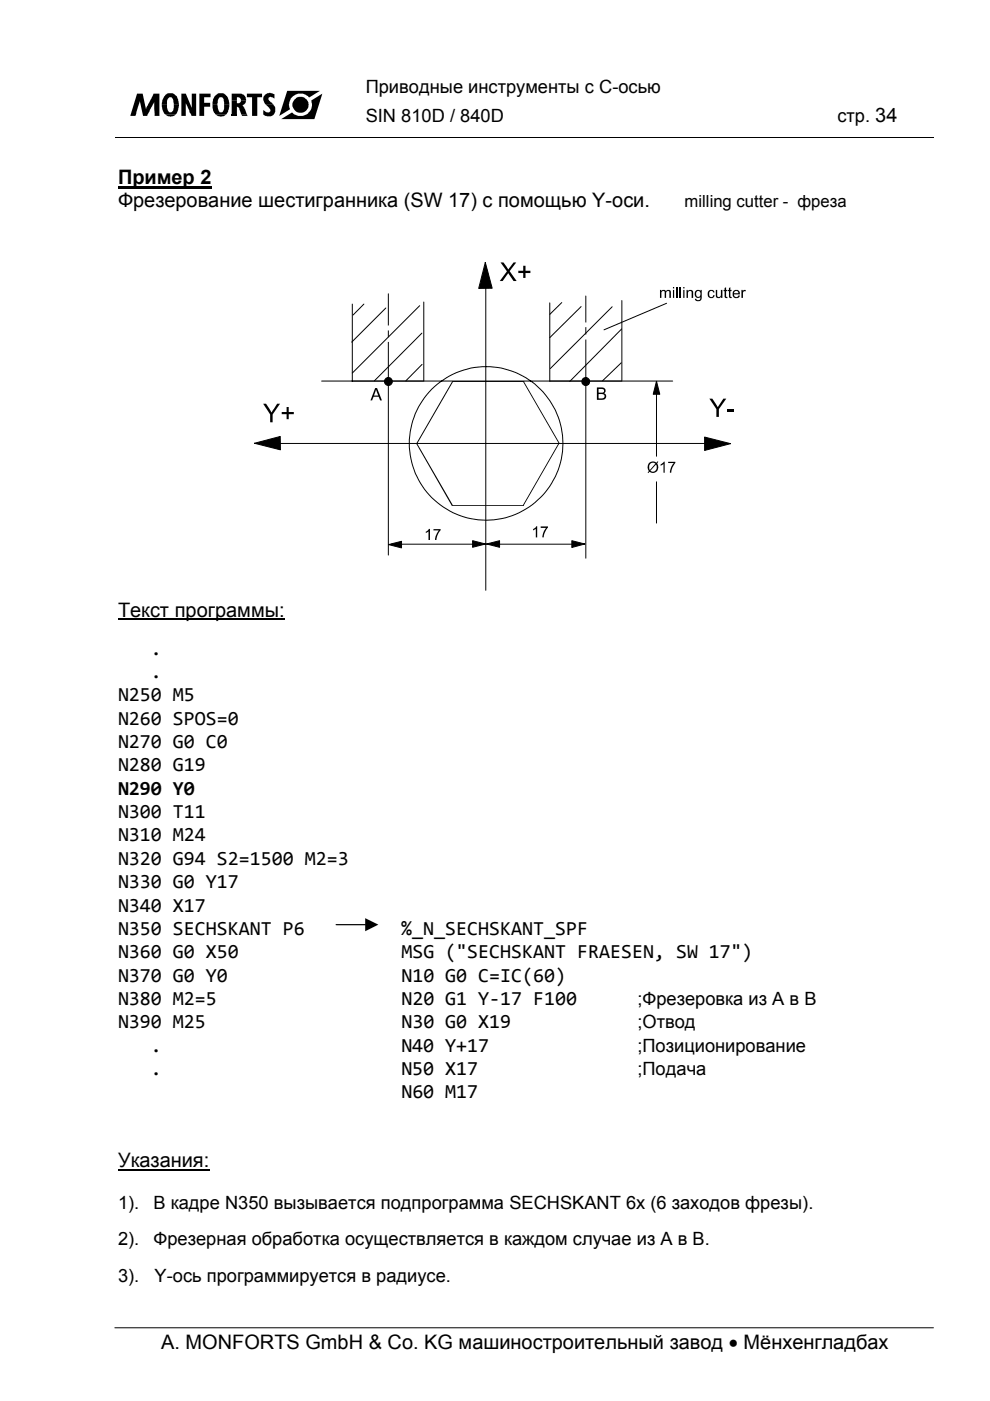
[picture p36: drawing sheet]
<svg xmlns="http://www.w3.org/2000/svg" width="210mm" height="297mm" viewBox="0 0 210 297" stroke-linecap="round" stroke-linejoin="round" font-family="sans-serif">
<defs><g id="words">
<g font-size="4.2">
<text x="25" y="39.1">Пример 2</text>
<text x="25" y="43.9">Фрезерование шестигранника (SW 17) с помощью Y-оси.</text>
<text x="25" y="130.7">Текст программы:</text>
<text x="32" y="138.8">.</text>
<text x="32" y="143.7">.</text>
<text x="25" y="148.7">N250 M5</text>
<text x="25" y="153.6">N260 SPOS=0</text>
<text x="25" y="158.6">N270 G0 C0</text>
<text x="25" y="163.6">N280 G19</text>
<text x="25" y="168.5">N290 Y0</text>
<text x="25" y="173.5">N300 T11</text>
<text x="25" y="178.4">N310 M24</text>
<text x="25" y="183.4">N320 G94 S2=1500 M2=3</text>
<text x="25" y="188.3">N330 G0 Y17</text>
<text x="25" y="193.3">N340 X17</text>
<text x="25" y="198.2">N350 SECHSKANT P6</text>
<text x="25" y="203.2">N360 G0 X50</text>
<text x="85.1" y="198.2">%_N_SECHSKANT_SPF</text>
<text x="85.1" y="203.2">MSG (&quot;SECHSKANT FRAESEN, SW 17&quot;)</text>
<text x="25" y="208.1">N370 G0 Y0</text>
<text x="85.1" y="208.1">N10 G0 C=IC(60)</text>
<text x="25" y="213.1">N380 M2=5</text>
<text x="85.1" y="213.1">N20 G1 Y‐17 F100</text>
<text x="25" y="218">N390 M25</text>
<text x="85.1" y="218">N30 G0 X19</text>
<text x="32" y="223">.</text>
<text x="32" y="227.9">.</text>
<text x="85.1" y="223">N40 Y+17</text>
<text x="85.1" y="227.9">N50 X17</text>
<text x="85.1" y="232.9">N60 M17</text>
<text x="25" y="247.4">Указания:</text>
<text x="34.2" y="286.1">A. MONFORTS GmbH &amp; Co. KG машиностроительный завод • Мёнхенгладбах</text>
</g>
<g font-size="3.9">
<text x="77.5" y="19.7">Приводные инструменты с C-осью</text>
<text x="77.5" y="25.9">SIN 810D / 840D</text>
<text x="177.5" y="25.9">стр. 34</text>
<text x="135.1" y="213.1">;Фрезеровка из A в B</text>
<text x="135.1" y="218">;Отвод</text>
<text x="135.1" y="223">;Позиционирование</text>
<text x="135.1" y="227.9">;Подача</text>
<text x="25" y="256.3">1).</text>
<text x="32.5" y="256.3">В кадре N350 вызывается подпрограмма SECHSKANT 6x (6 заходов фрезы).</text>
<text x="25" y="264">2).</text>
<text x="32.5" y="264">Фрезерная обработка осуществляется в каждом случае из A в B.</text>
<text x="25" y="271.7">3).</text>
<text x="32.8" y="271.7">Y-ось программируется в радиусе.</text>
</g>
<text font-size="3.5" x="145.2" y="43.9">milling cutter - фреза</text>
</g></defs>
<path d="M24.5 29.1h173.6" fill="none" stroke="#000" stroke-width=".21"/>
<path d="M60.9 19.3h6.9l-8.6 5.3zM59.6 25.3l8.7-5.4-1.6 5.4z" fill="#000"/>
<circle cx="63.7" cy="22.2" r="2.4" fill="#fff"/>
<g fill="#000">
<path d="M29.1 19.9h1.1l.7 3.2 1.6-3.2h1.3v4.7h-1l-.1-3.1-1.5 3.1h-.9l-.6-3.1-1 3.1h-1.1z" fill-rule="evenodd"/>
<path d="M38.5 19.9h.9l1.3 3v-3h.9v4.7h-1l-1.3-3 .1 3h-.9z" fill-rule="evenodd"/>
<path d="M42.3 19.9h2.3v.7h-1.3v1.2h1.3v.8h-1.3v2h-1z" fill-rule="evenodd"/>
<path d="M52.3 19.9h3.3v.7h-1.1v4h-1.1v-4h-1.1z" fill-rule="evenodd"/>
<path d="M35.1 20.1l.6-.3h.9a2.66 2.66 0 0 1 1.4 2.4h-1.1l-.1-.8a.73 .73 0 0 0-.9-.8 1.46 1.46 0 0 0-.5 1.6h-1.1l.2-1.1z" fill-rule="evenodd"/>
<path d="M34.3 22.2h1.1l.1 .9a.73 .73 0 0 0 .8 .7l.5-.5 .1-1.1h1.1l-.2 1.1-.5 .9h-2.3l-.6-1.1z" fill-rule="evenodd"/>
<path d="M35 24.2h2.3a1.54 1.54 0 0 1-2.3 0z" fill-rule="evenodd"/>
<path d="M45.8 20.1l.5-.3 1.2 .1a2.45 2.45 0 0 1 1.1 2.3h-1.1l-.1-1.2-.3-.4h-.5l-.2 .2-.2 .6-.1 .8h-1v-.6a2.08 2.08 0 0 1 .7-1.5z" fill-rule="evenodd"/>
<path d="M45.7 24.2h2.2a1.71 1.71 0 0 1-2.2 0z" fill-rule="evenodd"/>
<path d="M45.1 22.2h1l.3 1.4 .2 .2h.5a1.68 1.68 0 0 0 .4-1.6h1.1l-.2 1.5-.4 .5h-2.3a2.15 2.15 0 0 1-.6-2z" fill-rule="evenodd"/>
<path d="M49.1 19.9h2.1a1.34 1.34 0 0 1 1 1.4h-1.1l-.2-.5-.3-.2h-.4v.7h-1.1z" fill-rule="evenodd"/>
<path d="M49.1 21.3h1.1v.6l.7-.1 .2-.5h1.1l-.2 .6-.6 .5 .4 .5 .5 1.3h-1.1l-.5-1.2-.4-.4-.1 1.6h-1.1z" fill-rule="evenodd"/>
<path d="M51.2 24.2h1.1l.2 .4h-1.2z" fill-rule="evenodd"/>
<path d="M56.4 22.2h1.6l.4 .6v.9l-.7 .9-1.1 .1-.8-.4v-1l.2 .2a.88 .88 0 0 0 1.3 .1l-.2-.7z" fill-rule="evenodd"/>
<path d="M56.2 20.1v-.1a1.36 1.36 0 0 1 1.7-.1h.3v1l-.3-.2a.72 .72 0 0 0-1 .1l.2 .6 .9 .8h-1.6a1.45 1.45 0 0 1-.2-2.1z" fill-rule="evenodd"/>
<circle cx="63.7" cy="22.2" r="1.69"/>
<circle cx="82.4" cy="80.9" r=".82"/>
<circle cx="124.2" cy="80.9" r=".83"/>
</g>
<path d="M49.1 24.2h1.1v.4h-1.1zM95.9 80.8l.2 .1-7.6 13.1-.2-.1zM96 80.8h15.1v.2h-15.1zM118.4 94l.2 .1-7.6 13.1-.2-.1zM110.9 80.9l.2-.1 7.6 13.2-.2 .1zM88.3 94.1l.2-.1 7.6 13.2-.1 .1h-.2zM95.9 107.1h15.2v.2h-15.2z" fill="#000"/>
<g fill="none" stroke="#000" stroke-width=".21">
<path d="M103 59v66.2M74.7 64.5v16.4M82.3 62.3v55.4M89.9 64v16.6M116.6 64.2v16.7M124.2 62.8v55.5M131.8 63.7v17.1M57.8 94h92.9M68.2 80.8h74.4M24.3 281.5h173.6"/>
<circle cx="82.4" cy="80.9" r=".82"/>
<circle cx="103.1" cy="94" r="16.3"/>
<circle cx="124.2" cy="80.9" r=".83"/>
</g>
<path d="M25 39.7h19.9" fill="none" stroke="#000" stroke-width=".44"/>
<path d="M25 131.3h35.4M25 248h19.4" fill="none" stroke="#000" stroke-width=".32"/>
<g fill="#fff">
<path d="M80.7 69h3.1v1.1h-3.1z"/>
<path d="M81.4 71.5h3v1h-3z"/>
<path d="M123.1 68.4h2.7v1h-2.7z"/>
<path d="M123 70.9h3.2v1.1h-3.2z"/>
</g>
<g fill="none" stroke="#000" stroke-width=".21">
<path d="M102.9 55.6l1.5 5.5-2.9 .1zM77.2 64.5l-2.3 2.3M81.8 65.3l-7.2 7.2M89 64.8l-14.3 14.3M89.5 70.6l-10.1 10.2M89.5 77.3l-3.5 3.5M119.1 64.2l-2.5 2.5M123.2 65l-6.6 6.6M129.8 65l-13.1 13.1M131.7 76.9l-4 3.9M131.8 69.7l-11 11.2M141.3 64.3l-13.2 5.6"/>
<path d="M54 94l5.4-1.5 .1 2.9zM139.2 80.8l.7 2.8h-1.4zM139.2 81.7v15M149.4 92.7l5.5 1.4-5.5 1.4zM82.4 115.5l2.7-.7v1.4zM83 115.4h40M100.2 114.6l2.8 .7-2.8 .7zM103.2 115.3l2.7-.7v1.4zM121.2 114.6l2.8 .7-2.8 .8zM139.2 102.2v8.7"/>
</g>
<g fill="#000">
<path d="M102.9 55.6l1.5 5.5-2.9 .1zM54 94l5.4-1.5 .1 2.9zM139.2 80.8l.7 2.8h-1.4zM149.4 92.7l5.5 1.4-5.5 1.4zM82.4 115.5l2.7-.7v1.4zM100.2 114.6l2.8 .7-2.8 .7zM103.2 115.3l2.7-.7v1.4zM121.2 114.6l2.8 .7-2.8 .8zM77.4 194.7l2.8 1.3-2.8 1.4z"/>
<path d="M106.1 55.6h.6l.9 1.2a.19 .19 0 0 0 .1 .2 .19 .19 0 0 0 .2-.1l1-1.3h.6l-1.4 1.9 1.4 2.1h-.6l-1.1-1.7-1.2 1.7h-.6l1.5-2.1z" fill-rule="evenodd"/>
<path d="M110.9 56.3h.5v1.1h1.1v.5h-1.1v1h-.5v-1h-1v-.5h1z" fill-rule="evenodd"/>
<path d="M139.9 61.5h.3v.2l.3-.2h.4l.3 .2 .3-.2h.5l.2 .3v1.4h-.3v-1.4a.42 .42 0 0 0-.7 .2v1.2h-.3v-1.4l-.2-.1-.4 .1-.1 1.4h-.3z" fill-rule="evenodd"/>
<path d="M142.7 60.9h.2v.3h-.2zM142.7 61.5h.2v1.7h-.2z" fill-rule="evenodd"/>
<path d="M144.9 60.9h.2v.3h-.2zM144.9 61.5h.2v1.7h-.2z" fill-rule="evenodd"/>
<path d="M145.6 61.5h.2v.2l.4-.2 .7 .1 .1 1.6h-.4v-1.4l-.2-.1-.5 .2v1.3h-.3z" fill-rule="evenodd"/>
<path d="M147.4 61.7l.4-.2h.4l.3 .2v-.2h.3v1.7l-.4 .6-.7 .1-.4-.4v-.2l.4 .1v.2h.4l.4-.2v-.5l-.3 .3h-.4l-.4-.3-.1-.3zM147.7 61.8l-.1 .5 .1 .4 .2 .2h.5l.1-.4-.1-.6-.2-.2z" fill-rule="evenodd"/>
<path d="M150.3 61.6l.8-.1 .3 .2 .1 .3h-.3l-.1-.3h-.4l-.3 .3v.6l.2 .3 .3 .1 .3-.1v-.4l.3 .1-.3 .5-.6 .1-.4-.3-.1-.9z" fill-rule="evenodd"/>
<path d="M151.8 61.5h.3v1.3l.2 .2 .5-.2v-1.3h.4v1.7h-.3v-.3l-.4 .3-.7-.2z" fill-rule="evenodd"/>
<path d="M153.6 61.1l.3-.2v.6h.3v.2h-.3v1.2h.3v.3l-.5-.1-.1-1.4h-.2v-.2h.2z" fill-rule="evenodd"/>
<path d="M154.6 61.1l.3-.2v.6h.2v.2h-.2v1.2h.2v.3h-.4l-.1-.3v-1.2h-.3v-.2h.3z" fill-rule="evenodd"/>
<path d="M155.6 61.6l.3-.1h.5l.3 .2 .2 .7h-1.3l.1 .4 .3 .2 .4-.1 .1-.3 .4 .1-.2 .4-.8 .1-.4-.3-.2-.9zM155.7 61.9l-.1 .3h.9v-.4l-.2-.1z" fill-rule="evenodd"/>
<path d="M157.2 61.5h.3v.2l.2-.2h.4v.3l-.3-.1-.2 .2-.1 1.3h-.3z" fill-rule="evenodd"/>
<path d="M55.8 85.6h.6l1.1 1.8 1.3-1.8h.6l-1.6 2.3v1.6h-.5v-1.6z" fill-rule="evenodd"/>
<path d="M60.8 86.3h.4v1.1h1.1v.4h-1.1v1.1h-.4v-1.1h-1.1v-.4h1.1z" fill-rule="evenodd"/>
<path d="M79.5 82.3h.4l1.1 2.6h-.4l-.3-.8h-1.1l-.3 .8h-.4zM79.7 82.6l-.4 1.3h.9z" fill-rule="evenodd"/>
<path d="M126.6 82.1h1.2l.5 .4 .1 .5-.3 .4 .4 .3v.5l-.3 .4-1.6 .2zM126.9 82.5v.7h.9l.3-.1-.1-.6zM126.9 83.5v1h.9l.3-.3 .1-.3-.2-.3z" fill-rule="evenodd"/>
<path d="M137.6 98.1l.7-.3 .8 .3 .3-.3 .2 .1-.3 .4 .2 .4v.7l-.3 .6-.5 .3-.7-.1-.3-.2-.3 .3-.1-.1 .3-.3-.2-.4-.1-.6zM137.7 98.5l-.1 .9 .2 .3 1.2-1.4-.6-.2zM139.1 98.5l-1.2 1.3 .7 .2 .4-.2 .2-.4z" fill-rule="evenodd"/>
<path d="M141.7 97.9h1.5v.3l-.7 1-.2 1h-.3l.2-.8 .7-1.2h-1.2z" fill-rule="evenodd"/>
<path d="M150.4 84.5h.6l1.2 1.8 1.2-1.8h.6l-1.6 2.2v1.7h-.5v-1.7z" fill-rule="evenodd"/>
<path d="M90.3 112.7l.3-.1 .3-.5h.3v2.4h-.4v-1.8l-.5 .3z" fill-rule="evenodd"/>
<path d="M91.9 112.2h1.5l-.7 1.3-.2 1h-.3l.1-.8 .7-1.2h-1.1z" fill-rule="evenodd"/>
<path d="M113 112.2l.9-.6v2.3h-.3v-1.8l-.5 .4z" fill-rule="evenodd"/>
<path d="M114.6 111.6h1.6v.3l-.8 1.2-.1 .8h-.3l.1-.8 .7-1.2h-1.2z" fill-rule="evenodd"/>
<path d="M140.1 98.5l.8-.6v2.3h-.2v-1.8l-.6 .3z" fill-rule="evenodd"/>
</g>
<path d="M154.2 86.7h1.5v.5h-1.5z" fill="#000"/>
<path d="M143.5 60.9v2.3M144.3 60.9v2.3" fill="none" stroke="#000" stroke-width=".3"/>
<path d="M71.3 196h6.2" fill="none" stroke="#000" stroke-width=".25"/>
<use href="#words"/>
</svg>
